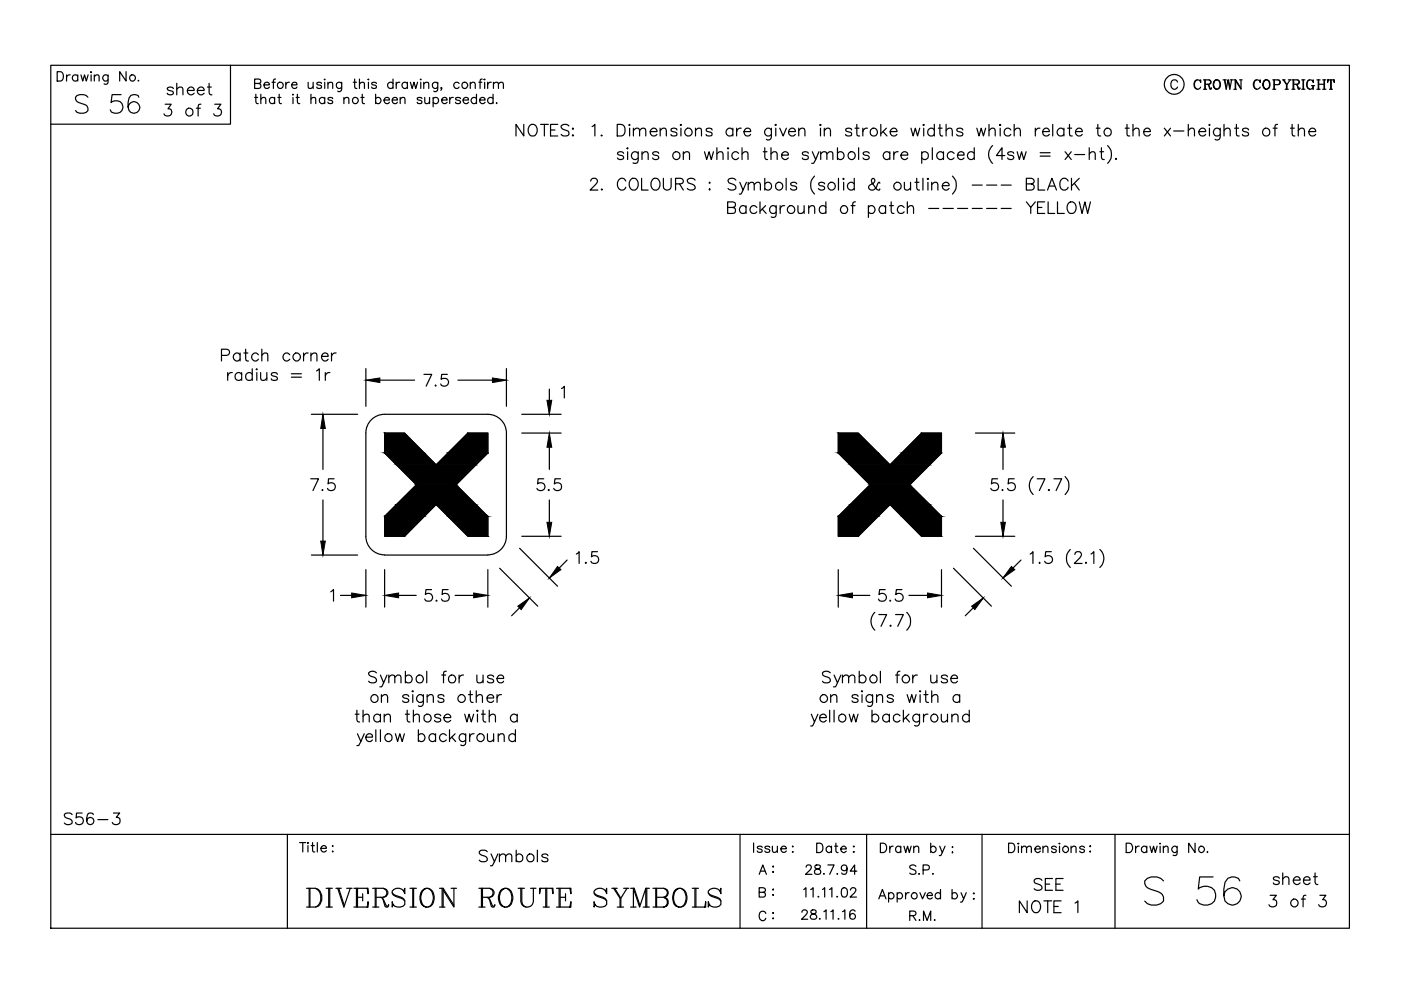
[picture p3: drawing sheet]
<svg xmlns="http://www.w3.org/2000/svg" width="297mm" height="210mm" viewBox="0 0 297 210" stroke-linecap="round" stroke-linejoin="round" font-family="sans-serif">
<g fill="none" stroke="#000" stroke-width=".25">
<path d="M10.8 13.8h275.3v183h-275.3zM12.1 15.2h.7a1.08 1.08 0 0 1 .7 1 1.08 1.08 0 0 1-.7 1h-.7zM14.1 15.9v1.3M14.9 15.9a.64 .64 0 0 0-.8 .5M16.5 16.1a.64 .64 0 0 0-1-.1 .64 .64 0 0 0 0 1 .64 .64 0 0 0 1-.1M16.5 15.9v1.3M17.2 15.9l.3 1.3 .4-1.3 .4 1.3 .4-1.3M19.3 15.2v.2zM19.3 15.9v1.3M20 16.3l.5-.4 .4 .1 .1 1.2M20 15.9v1.3M22.9 15.9l-.1 1.8a.54 .54 0 0 1-.7 .1"/>
<path d="M22.9 16.1a.64 .64 0 0 0-.9-.1 .64 .64 0 0 0 0 1 .64 .64 0 0 0 .9-.1M26.7 15.2v2l-1.3-2v2M29.4 17v.2v-.1M36.8 18.8a.78 .78 0 0 0-1.4 0 1.32 1.32 0 0 0 1.2 .6l.2 .4a.78 .78 0 0 1-1.4 0M37.5 18.9l.6-.4 .6 .1 .1 1.5M37.5 17.7v2.4M39.7 19.2h1.5a.77 .77 0 0 0-1.1-.7 .77 .77 0 0 0-.3 1.3 .78 .78 0 0 0 1.4 0M41.8 19.2h1.5a.77 .77 0 0 0-1.1-.7 .77 .77 0 0 0-.2 1.3 .78 .78 0 0 0 1.3 0M44 18.5h.8M44.3 17.7v1.9l.2 .4 .4 .1M48.9 13.8v12.5h-38.1M54 17.7l1.1-.1 .2-.3-.1-.4-.4-.1h-.8v2h.8a.53 .53 0 0 0 .5-.4 .53 .53 0 0 0-.2-.6l-.3-.1"/>
<path d="M54.2 20v1.6l.2 .3 .4 .1M55.3 20v2M56 18h1.1a.61 .61 0 0 0-.8-.5 .61 .61 0 0 0-.2 1 .6 .6 0 0 0 1 0M57.7 17.4h.6M58.4 16.8h-.3l-.1 .3v1.7M59.2 20v1.6l.1 .3 .4 .1M60.6 17.4v1.4M61.4 17.4a.64 .64 0 0 0-.8 .6M61.8 18h1.2a.6 .6 0 0 0-.9-.5 .6 .6 0 0 0-.2 1 .57 .57 0 0 0 1.1 0M62.1 20v.2zM63 20v1.6l.2 .3 .4 .1M65.3 17.4l.1 1.3 .5 .1 .5-.4"/>
<path d="M65.9 20v2M66.4 17.4v1.4M68.2 17.7a.62 .62 0 0 0-1 0l.2 .3 .7 .2 .1 .3a.57 .57 0 0 1-1 0M68.8 16.8v.1zM68.8 17.4v1.4M69.5 17.8l.5-.4 .5 .1v1.3M69.5 17.4v1.4M72.4 17.4v1.5a.53 .53 0 0 1-.8 .4M72.4 17.7a.64 .64 0 0 0-.9-.1 .64 .64 0 0 0 0 .9 .64 .64 0 0 0 .9 0M74.9 17.4h.7M75.2 16.8v1.6l.1 .3 .4 .1M76.2 17.8l.5-.4 .5 .1 .1 1.3"/>
<path d="M76.2 16.8v2M76.8 20v1.6l.1 .3 .4 .1M78.1 16.8v.1zM78.1 17.4v1.4M79.6 20v2M79.8 17.7a.62 .62 0 0 0-1 0l.3 .3 .6 .2 .1 .3a.57 .57 0 0 1-1 0M83.3 17.7a.64 .64 0 0 0-.9-.1 .64 .64 0 0 0 0 .9 .64 .64 0 0 0 .9 0M83.3 16.8v2M84 17.4v1.4M84.8 17.4a.6 .6 0 0 0-.8 .6M86.4 17.7a.64 .64 0 0 0-1-.1 .64 .64 0 0 0 0 .9 .64 .64 0 0 0 1 0M86.4 17.4v1.4"/>
<path d="M87 17.4l.4 1.4 .4-1.4 .4 1.4 .3-1.4M89.2 16.8v.1zM89.2 17.4v1.4M89.8 17.8l.6-.4 .4 .1 .1 1.3M89.8 17.4v1.4M92.8 17.4v1.5a.53 .53 0 0 1-.8 .4M92.8 17.7a.64 .64 0 0 0-.9-.1 .64 .64 0 0 0 0 .9 .64 .64 0 0 0 .9 0M93.7 18.7h-.3l.2-.2 .1 .2-.3 .4M97.3 17.7a.64 .64 0 0 0-.9-.1 .64 .64 0 0 0 0 .9 .64 .64 0 0 0 .9 0M99.7 17.8l.5-.4 .4 .1 .2 1.3M99.7 17.4v1.4M101 20v2"/>
<path d="M101.5 17.4h.7M102.2 16.8h-.3l-.1 .3v1.7M102.6 16.8h.2zM102.8 17.4v1.4M103.4 17.4v1.4M104.2 17.4a.64 .64 0 0 0-.8 .6M104.5 20v2M104.6 17.8l.5-.4 .5 .1 .1 1.3M104.6 17.4v1.4M105.7 17.8l.4-.4 .5 .1 .1 1.3M249.7 17.4a.72 .72 0 0 0-.9-.5 .72 .72 0 0 0-.5 .8 .85 .85 0 0 0 .1 .9 .85 .85 0 0 0 1 .2l.3-.3M253.8 16.9a1.11 1.11 0 0 0-.6 1 1.11 1.11 0 0 0 .6 1"/>
<path d="M254.5 17.2l.1 .3v-.6l-.1 .3a.83 .83 0 0 0-1.1-.1 .83 .83 0 0 0-.2 1.1 .72 .72 0 0 0 .5 .7 .72 .72 0 0 0 .9-.4M255.2 16.9h1.1l.4 .2v.6l-.4 .2h-.8M255.2 18.9h.6M255.5 16.9v2M256 17.9l.3 .2 .3 .6h.3M256.2 17.9l.4 1h.2l.1-.3M256.3 16.9l.4 .4-.1 .4-.3 .2M257.9 16.9a1.03 1.03 0 0 0-.7 1.1 1.03 1.03 0 0 0 .9 .9 1.03 1.03 0 0 0 .7-1 1.03 1.03 0 0 0-.9-1 1.12 1.12 0 0 0 0 2M258.1 16.9a1.12 1.12 0 0 1 0 2M259.3 16.9h.7M259.6 16.9l.4 2 .4-2 .3 2 .4-2M259.7 16.9l.3 1.6"/>
<path d="M260.4 16.9l.3 1.6M260.8 16.9h.6M261.6 18.9h.5M261.6 16.9h.4M261.9 16.9v2M262.8 16.9h.6M263.1 18.7l-1.1-1.8v2M263.1 16.9v2l-1.1-1.8M266.4 16.9a1.15 1.15 0 0 0 0 2M267.1 17.2l.1 .3v-.6l-.1 .3a.78 .78 0 0 0-.9-.2 .78 .78 0 0 0-.5 .7 .83 .83 0 0 0 .3 1 .83 .83 0 0 0 1.1-.1l.1-.1M268.4 16.9a1.03 1.03 0 0 0-.7 1.1 1.03 1.03 0 0 0 .9 .9 1.06 1.06 0 0 0 .7-1 1.06 1.06 0 0 0-.7-1 1.09 1.09 0 0 0-.8 1 1.09 1.09 0 0 0 .6 1M268.6 16.9a1.12 1.12 0 0 1 0 2"/>
<path d="M269.8 16.9h1.1a.52 .52 0 0 1 .6 .7l-.3 .3h-1M269.8 18.9h.7M270.1 16.9v2M270.2 16.9v2M270.9 16.9a.52 .52 0 0 1 .4 .5 .52 .52 0 0 1-.4 .5M271.9 16.9h.6M272.1 16.9l.7 1v1M272.2 16.9l.7 1v1M272.5 18.9h.6M273.1 16.9h.6M273.5 16.9l-.6 1M273.9 16.9h1.2l.4 .4-.2 .5-1 .1"/>
<path d="M273.9 18.9h.6M274.2 16.9v2M274.3 16.9v2M274.8 17.9l.3 .2 .3 .7 .2-.1M274.9 17.9l.4 1h.2l.1-.3M275.1 16.9l.3 .4-.1 .4-.2 .2M276 18.9h.7M276 16.9h.7M276.3 16.9v2M276.4 16.9v2M277.7 16.9a1.15 1.15 0 0 0 0 2M278.1 18.2h.6"/>
<path d="M278.4 17.2v.3v-.6v.3a.75 .75 0 0 0-.9-.2 .75 .75 0 0 0-.5 .7v.5a.73 .73 0 0 0 .5 .7 .73 .73 0 0 0 .9-.3M278.4 18.2v.7M279.2 18.9h.7M279.2 16.9h.7M279.5 16.9v2M279.6 17.9h1.1M279.6 16.9v2M280.4 18.9h.7M280.4 16.9h.7M280.7 16.9v2M280.8 16.9v2M281.6 16.9l-.1 .6v-.6h1.4v.6l-.1-.6"/>
<path d="M281.9 18.9h.6M282.1 16.9v2M282.3 16.9v2M18.6 20.6a1.75 1.75 0 0 0-2.6 0 .99 .99 0 0 0 .7 1.2l1.2 .3a.95 .95 0 0 1 .7 .8 .95 .95 0 0 1-.3 .9 1.85 1.85 0 0 1-2.3-.3M25.7 20.1h-1.9l-.2 1.7a1.42 1.42 0 0 1 2.1-.1 1.42 1.42 0 0 1-.2 2.1 1.49 1.49 0 0 1-2.1-.5M29.4 20.6l-.1-.4a1.34 1.34 0 0 0-1.9 .6 2.76 2.76 0 0 0 .3 3 1.25 1.25 0 0 0 1.9-.6 1.25 1.25 0 0 0-.9-1.7 1.25 1.25 0 0 0-1.6 1.2M35 22.1h1.3l-.7 1a.82 .82 0 0 1 .8 1.1 .82 .82 0 0 1-1.4 .3l-.2-.4M41.6 22.9h.9M42.6 22.1l-.5 .1-.1 2.4M45.5 22.1h1.3l-.7 1a.79 .79 0 0 1 .9 .9 .79 .79 0 0 1-1.1 .6l-.4-.1-.2-.4M54 20.7h.6M55.3 21l.5-.3h.4l.2 1.3"/>
<path d="M58.2 20.9a.62 .62 0 0 0-.9-.1 .62 .62 0 0 0 0 .9 .62 .62 0 0 0 .9 0M58.2 20.7v1.3M58.9 20.7h.7M62.1 20.7v1.3M62.8 20.7h.6M65.9 21l.5-.3h.5v1.3M68.8 20.9a.64 .64 0 0 0-.9-.1 .64 .64 0 0 0 0 1 .64 .64 0 0 0 .9-.1M68.8 20.7v1.3M70.5 20.9a.62 .62 0 0 0-1 0l.1 .2 .9 .3v.3a.57 .57 0 0 1-1 0M72.9 21l.5-.3h.4l.2 1.3M72.9 20.7v1.3M76.5 20.7h.7"/>
<path d="M79.6 20.9a.64 .64 0 0 1 1-.1 .64 .64 0 0 1 0 1 .64 .64 0 0 1-1-.1M81.4 21.2h1.2a.6 .6 0 0 0-.9-.5 .6 .6 0 0 0-.2 1 .57 .57 0 0 0 1.1 0M83.2 21.2h1.1a.6 .6 0 0 0-.9-.5 .6 .6 0 0 0-.2 1 .57 .57 0 0 0 1.1 0M84.8 21l.5-.3h.5l.1 1.3M84.8 20.7v1.3M89.5 20.9a.6 .6 0 0 0-1.1 0l.1 .2a.9 .9 0 0 1 1 .5v.1a.56 .56 0 0 1-.5 .3 .56 .56 0 0 1-.6-.3M90.1 20.7v1.2l.5 .1 .5-.4M91.1 20.7v1.3M91.8 20.9a.64 .64 0 0 1 1-.1 .64 .64 0 0 1 0 1 .64 .64 0 0 1-1-.1M91.8 20.7v1.9M93.7 21.2h1.1a.61 .61 0 0 0-.9-.5 .61 .61 0 0 0-.2 1 .6 .6 0 0 0 1.1 0M95.3 20.7v1.3"/>
<path d="M96.1 20.7a.64 .64 0 0 0-.8 .5M97.6 20.9a.65 .65 0 0 0-1 0l.1 .2 .8 .3 .1 .3a.6 .6 0 0 1-1 0M98.2 21.2h1.1a.61 .61 0 0 0-.8-.5 .61 .61 0 0 0-.2 1 .6 .6 0 0 0 1 0M101 20.9a.64 .64 0 0 0-.9-.1 .64 .64 0 0 0 0 1 .64 .64 0 0 0 .9-.1M101.7 21.2h1.1a.61 .61 0 0 0-.8-.5 .61 .61 0 0 0-.2 1 .6 .6 0 0 0 1 0M104.5 20.9a.64 .64 0 0 0-.9-.1 .64 .64 0 0 0 0 1 .64 .64 0 0 0 .9-.1M105.3 21.8l-.1 .1h.2M111.1 26.4v2.4l-1.7-2.4v2.4M112.2 26.7a.92 .92 0 0 1 1.1-.3 .92 .92 0 0 1 .6 .9 1.12 1.12 0 0 1-.3 1.2 1.12 1.12 0 0 1-1.1 .2 1.56 1.56 0 0 1-.3-2zM114.6 26.4h1.7M115.4 26.4v2.4M116.7 27.6h1"/>
<path d="M118.3 26.4h-1.6v2.4h1.6M120.6 26.7a1.12 1.12 0 0 0-1.6 0v.3a1.57 1.57 0 0 0 1.4 .8 .65 .65 0 0 1 0 .9 1.26 1.26 0 0 1-1.4-.2M121.3 27.3l.2-.1 .1 .1-.1 .1zM121.3 28.7l.2-.1 .1 .1zM125.2 38.4l.2-.3 .3-.3 .7 .1a.57 .57 0 0 1 .1 .9l-1.4 1.5h1.7M125.5 26.8l.6-.4v2.4M127.6 28.6l-.2 .1h.3M130.9 26.4h.8a1.32 1.32 0 0 1 .9 1.2 1.32 1.32 0 0 1-.9 1.2h-.8zM132.2 32.5a.78 .78 0 0 0-1.3 0l.4 .4 .8 .2 .1 .4a.78 .78 0 0 1-1.3 0M132.7 38.4a.92 .92 0 0 0-1.1-.6 .92 .92 0 0 0-.7 1 1.08 1.08 0 0 0 .3 1.2 1.08 1.08 0 0 0 1.1 .2l.4-.5M133.1 32.2v1.6M133.1 31.3v.3l-.2-.1z"/>
<path d="M133.5 27.2v1.6M133.5 26.4v.2l-.1-.1zM133.9 37.9a1.15 1.15 0 0 1 1.3 .4 1.15 1.15 0 0 1 0 1.4 .91 .91 0 0 1-1.1 .6 .91 .91 0 0 1-.7-.9 1.58 1.58 0 0 1 .5-1.5zM134.3 27.7l.6-.5 .6 .1 .1 1.5M134.3 27.2v1.6M135.3 32.2l-.1 2.2a.81 .81 0 0 1-1 .1M135.3 32.5a.81 .81 0 0 0-1.2-.1 .81 .81 0 0 0 0 1.2 .81 .81 0 0 0 1.2-.1M135.6 27.7l.6-.5 .6 .1 .1 1.5M136 37.8v2.5h1.4M136.1 32.6l.6-.4 .6 .1 .1 1.5M136.1 32.2v1.6M137.9 27.9h1.4a.77 .77 0 0 0-1.1-.7 .77 .77 0 0 0-.2 1.3 .78 .78 0 0 0 1.3 0"/>
<path d="M138.5 37.9a1.15 1.15 0 0 1 1.3 .4 1.15 1.15 0 0 1 0 1.4 .91 .91 0 0 1-1 .6 .91 .91 0 0 1-.8-.9 1.58 1.58 0 0 1 .5-1.5zM139.7 32.5a.78 .78 0 0 0-1.3 0l.3 .4 .8 .2 .2 .4a.78 .78 0 0 1-1.3 0M140 27.7l.6-.5 .6 .1 .1 1.5M140 27.2v1.6M140.6 37.8v1.8a.83 .83 0 0 0 .9 .7 .83 .83 0 0 0 .8-.7v-1.8M143.2 39l1.5-.1a.59 .59 0 0 0 0-1l-1.5-.1v2.5M143.5 27.6a.7 .7 0 0 0-.6-.4 .7 .7 0 0 0-.6 .4l.3 .3 .8 .3 .1 .2-.1 .3-.3 .1-.8-.1v-.2M144.1 39l.8 1.3M144.4 27.2v1.6M144.4 26.4l.1 .1-.1 .1-.2-.1zM144.9 32.6l.6-.4 .6 .1 .1 1.5M144.9 32.2v1.6"/>
<path d="M147.4 38.2a.92 .92 0 0 0-.9-.4 .92 .92 0 0 0-.8 .6l.2 .4 .3 .1a1.35 1.35 0 0 1 1.2 .7v.4a1.12 1.12 0 0 1-1.7 0M147.5 27.7l.6-.5 .5 .1 .1 1.5M147.5 27.2v1.6M149.4 32.2l.4 1.6 .5-1.6 .5 1.6 .5-1.6M150.3 38.8l.2-.1 .1 .1zM151 27.6a.7 .7 0 0 0-.7-.4 .7 .7 0 0 0-.6 .4l.3 .3 .9 .3 .1 .2-.1 .3-.4 .1-.7-.1-.1-.2M152 32.6l.6-.4 .6 .1 .1 1.5M152 31.3v2.5M154.4 32.2v1.6M154.4 31.3l.1 .2-.1 .1-.2-.1zM155.4 27.6a.8 .8 0 0 0-1.2-.2 .8 .8 0 0 0 0 1.2 .8 .8 0 0 0 1.2-.1M155.4 27.2v1.6"/>
<path d="M156 38.2a.92 .92 0 0 0-.9-.4 .92 .92 0 0 0-.7 .6l.2 .4 .2 .1a1.35 1.35 0 0 1 1.2 .7v.4a1.12 1.12 0 0 1-1.6 0M156.2 27.2v1.6M156.6 32.5a.81 .81 0 0 0-1.2-.1 .81 .81 0 0 0 0 1.2 .81 .81 0 0 0 1.2-.1M156.9 38.7l.6 1.6 .8-1.6M157.2 27.2a.85 .85 0 0 0-1 .7M157.3 32.6l.6-.4 .6 .1 .1 1.5M157.3 31.3v2.5M157.7 27.9h1.4a.7 .7 0 0 0-.7-.8 .7 .7 0 0 0-.7 .8 .77 .77 0 0 0 .5 .9 .77 .77 0 0 0 .9-.3M158.6 39.1l.6-.4 .6 .1 .1 1.5M158.6 38.7v1.6M159.9 39.1l.6-.4 .6 .1 .1 1.5M161.8 32.2h.8"/>
<path d="M162.2 31.3v2.1l.1 .3 .4 .1M162.2 39a.81 .81 0 0 1 1.1-.1 .81 .81 0 0 1 0 1.2 .81 .81 0 0 1-1.1-.1M162.2 37.8v2.5M163.5 32.6l.6-.4 .5 .1 .2 1.5M163.5 31.3v2.5M163.5 27.2v1.9a.66 .66 0 0 1-1 .4M163.5 27.6a.8 .8 0 0 0-1.1-.2 .8 .8 0 0 0 0 1.2 .8 .8 0 0 0 1.1-.1M164.5 27.2v1.6M164.5 26.4l.1 .1-.1 .1-.1-.1zM165.3 27.2l.7 1.6 .7-1.6M165.7 32.9h1.4a.77 .77 0 0 0-1-.7 .77 .77 0 0 0-.3 1.3 .78 .78 0 0 0 1.3 0M166.7 37.8v2.5"/>
<path d="M167.2 27.9h1.4a.77 .77 0 0 0-1.1-.7 .77 .77 0 0 0-.2 1.3 .78 .78 0 0 0 1.3 0M168.9 39a.78 .78 0 0 0-1.3 0l.4 .4 .8 .2 .1 .4a.78 .78 0 0 1-1.3 0M169.3 27.7l.6-.5 .6 .1 .2 1.5M169.3 27.2v1.6M171.4 32.5a.74 .74 0 0 0-1.3 0l.3 .4 .9 .2 .1 .4a.74 .74 0 0 1-1.3 0M172.2 32.2l.7 1.6 .7-1.6M172.7 37.3a2.63 2.63 0 0 0 0 3.8M172.9 33.8l-.3 .7-.5 .1M174 27.2v1.6M174 26.4l.1 .1-.1 .1-.2-.1zM174 32.6l.6-.4 .6 .1 .1 1.5M174 32.2v1.6"/>
<path d="M174.8 27.7l.6-.5 .6 .1 .1 1.5M174.8 27.2v1.6M174.9 39a.79 .79 0 0 0-1.4 0l.4 .4 .8 .2 .2 .4a.79 .79 0 0 1-1.4 0M175.3 32.6l.6-.4 .6 .1 .1 1.5M177.6 32.5a.79 .79 0 0 1 1.1-.1 .79 .79 0 0 1 0 1.2 .79 .79 0 0 1-1.1-.1M177.6 31.3v2.5M177.8 37.8v2.5M178.9 38.7v1.6M178.9 37.8v.3l-.2-.2zM180.6 27.6a.7 .7 0 0 0-.7-.4 .7 .7 0 0 0-.6 .4l.3 .3 .9 .3 .1 .2-.1 .3-.4 .1-.7-.1-.1-.2M181.1 39a.81 .81 0 0 0-1.2-.1 .81 .81 0 0 0 0 1.2 .81 .81 0 0 0 1.2-.1M181.1 37.8v2.5"/>
<path d="M181.3 27.2h.8M181.7 26.4l.1 2.3 .5 .1M182 31.3v2.5M182.9 27.2v1.6M183.9 27.2a.85 .85 0 0 0-1 .7M184.3 32.5a.78 .78 0 0 0-1.3 0l.4 .4 .8 .2 .1 .4a.78 .78 0 0 1-1.3 0M186.5 38.9l-.2-.2-.2 .3a1.19 1.19 0 0 1-1.7 1.2 .54 .54 0 0 1 0-1l.9-.4a.57 .57 0 0 0-.2-1l-.2 .1a.89 .89 0 0 0 .2 1.2l.8 1.1 .5 .1 .1-.3M186.7 26.4v2.4M187.2 27.9l.9 .9M187.9 27.2l-1.2 1.2M188.7 32.5a.79 .79 0 0 0-1.2-.1 .79 .79 0 0 0 0 1.2 .79 .79 0 0 0 1.2-.1M188.7 32.2v1.6"/>
<path d="M188.7 27.9h1.5a.77 .77 0 0 0-1.1-.7 .77 .77 0 0 0-.2 1.3 .78 .78 0 0 0 1.3 0M189.5 32.2v1.6M190.4 32.2a.79 .79 0 0 0-.9 .7M191 32.9h1.5a.77 .77 0 0 0-1.1-.7 .77 .77 0 0 0-.3 1.3 .78 .78 0 0 0 1.4 0M191.7 38.7l.2 1.5 .6 .1 .6-.5M193.1 38.7v1.6M193.1 27.2l.5 1.6 .5-1.6 .4 1.6 .5-1.6M194 38.7h.8M194.4 37.8v2l.1 .4 .5 .1M195.4 32.5a.79 .79 0 0 1 1.2-.1 .79 .79 0 0 1 0 1.2 .79 .79 0 0 1-1.2-.1M195.4 32.2v2.4M195.7 37.8v2.5"/>
<path d="M195.8 27.2v1.6M195.8 26.4l.2 .1-.2 .1-.1-.1zM196.7 38.7v1.6M196.7 37.8l.2 .1-.2 .2-.1-.2zM197.5 39.1l.6-.4 .6 .1 .2 1.5M197.5 38.7v1.6M197.7 31.3v2.5M198.1 27.6a.78 .78 0 0 0-1.2-.2 .78 .78 0 0 0 0 1.2 .78 .78 0 0 0 1.2-.1M198.1 26.4v2.4M198.9 27.2h.8M199.3 26.4v2l.1 .3 .5 .1M199.8 39.4h1.4a.77 .77 0 0 0-1.1-.7 .77 .77 0 0 0-.2 1.3 .78 .78 0 0 0 1.3 0"/>
<path d="M200 32.5a.81 .81 0 0 0-1.1-.1 .81 .81 0 0 0 0 1.2 .81 .81 0 0 0 1.1-.1M200 32.2v1.6M200.6 27.7l.6-.5 .6 .1 .1 1.5M200.6 26.4v2.4M201.9 37.3a2.63 2.63 0 0 1 0 3.8M202.3 32.5a.81 .81 0 0 0-1.2-.1 .81 .81 0 0 0 0 1.2 .81 .81 0 0 0 1.2-.1M203 32.9h1.4a.7 .7 0 0 0-.7-.8 .7 .7 0 0 0-.7 .8 .77 .77 0 0 0 .5 .9 .77 .77 0 0 0 .9-.3M204.1 27.6a.73 .73 0 0 0-.6-.4 .73 .73 0 0 0-.7 .4l.4 .3 .8 .3 .1 .3a.78 .78 0 0 1-1.3 0M206.1 39.2h2.2M206.6 32.5a.81 .81 0 0 0-1.2-.1 .81 .81 0 0 0 0 1.2 .81 .81 0 0 0 1.2-.1M206.6 31.3v2.5M207.1 27.2l.5 1.6 .4-1.6 .5 1.6 .5-1.6"/>
<path d="M209.2 39.2h2.1M209.7 27.7l.6-.5 .6 .1 .1 1.5M209.7 26.4v2.4M210.5 30.9a2.5 2.5 0 0 0 0 3.7M212.1 27.2v1.6M212.1 26.4l.1 .1-.1 .1-.2-.1zM212.3 39.2h2.1M213 33h-1.7l1.1-1.7v2.5M214.3 27.6a.78 .78 0 0 0-1.1-.2 .78 .78 0 0 0 0 1.2 .78 .78 0 0 0 1.1-.1M214.9 32.5a.78 .78 0 0 0-1.3 0l.4 .4 .8 .2 .1 .4a.78 .78 0 0 1-1.3 0M215 27.7l.6-.5 .6 .1 .1 1.5M215 26.4v2.4"/>
<path d="M215.7 32.2l.4 1.6 .5-1.6 .5 1.6 .5-1.6M217.6 39l1.4-.1a.54 .54 0 0 0 0-1l-1.4-.1v2.5h1.1a.66 .66 0 0 0 .6-.7 .66 .66 0 0 0-.6-.6M219.5 27.2v1.6M220.1 37.8v2.5h1.4M220.5 27.2a.85 .85 0 0 0-1 .7M220.5 32.4h2.1M220.5 33.1h2.1M221.1 27.9h1.4a.73 .73 0 0 0-.9-.8 .73 .73 0 0 0-.5 1.1 .75 .75 0 0 0 .6 .6 .75 .75 0 0 0 .8-.3M222.4 39.5h1.2M223.2 26.4v2.4M225.6 27.6a.8 .8 0 0 0-1.2-.2 .8 .8 0 0 0 0 1.2 .8 .8 0 0 0 1.2-.1M225.6 27.2v1.6"/>
<path d="M225.8 32.2l1.3 1.6M226.4 27.2h.8M226.5 38.4a.89 .89 0 0 0-1.1-.6 .89 .89 0 0 0-.7 1 1.05 1.05 0 0 0 .2 1.2 1.05 1.05 0 0 0 1.2 .2l.4-.5M226.8 26.4v2.3l.5 .1M227.1 32.2l-1.3 1.6M227.2 37.8v2.5M227.8 38.9l1 1.4M227.9 32.8h2.1M228 27.9h1.5a.77 .77 0 0 0-1.1-.7 .77 .77 0 0 0-.3 1.3 .78 .78 0 0 0 1.4 0M228.8 37.8l-1.6 1.7M230.9 32.6l.6-.4 .6 .1 .1 1.5M230.9 31.3v2.5"/>
<path d="M232.4 27.2h.8M232.8 26.4v2l.1 .3 .5 .1M233.2 32.2h.8M233.5 31.3v2.1l.2 .3 .4 .1M234.8 30.9a2.59 2.59 0 0 1 0 3.7M236.6 33.6l-.1 .1 .1 .1 .1-.1M238.6 27.2h.8M238.9 26.4l.1 2.3 .5 .1M240.2 27.7l.6-.5 .6 .1 .1 1.5M240.2 26.4v2.4M242.5 27.9h1.4a.73 .73 0 0 0-.9-.8 .73 .73 0 0 0-.5 1.1 .75 .75 0 0 0 .6 .6 .75 .75 0 0 0 .8-.3M246.9 27.2l1.3 1.6"/>
<path d="M248.2 27.2l-1.3 1.6M248.8 27.8h2.2M251.9 27.7l.6-.5 .6 .1 .2 1.5M251.9 26.4v2.4M254.2 27.9h1.4a.77 .77 0 0 0-1.1-.7 .77 .77 0 0 0-.2 1.3 .78 .78 0 0 0 1.3 0M256.4 27.2v1.6M256.4 26.4l.2 .1-.2 .1zM258.7 27.2v1.9a.68 .68 0 0 1-1.1 .4M258.7 27.6a.8 .8 0 0 0-1.2-.2 .8 .8 0 0 0 0 1.2 .8 .8 0 0 0 1.2-.1M259.5 27.7l.6-.5 .6 .1 .1 1.5M259.5 26.4v2.4M261.8 27.2h.8"/>
<path d="M262.1 26.4l.1 2.3 .5 .1M264.7 27.6a.73 .73 0 0 0-.6-.4 .73 .73 0 0 0-.7 .4l.1 .2 1.1 .4 .1 .3a.78 .78 0 0 1-1.3 0M269.9 27.2h.9M270.9 26.4l-.5 .1-.1 .3v2M273.6 27.2h.8M274 26.4v2l.1 .3 .4 .1M275.3 27.7l.6-.5 .6 .1 .1 1.5M275.3 26.4v2.4M277.5 27.9h1.4a.77 .77 0 0 0-1-.7 .77 .77 0 0 0-.3 1.3 .78 .78 0 0 0 1.3 0M127.6 40l-.1 .2 .1 .1 .1-.1M150.3 40.2l.2-.2 .1 .2-.1 .1zM154.3 44l1.4-.1a.59 .59 0 0 0 0-1l-1.4-.1v2.5l1.4-.1a.67 .67 0 0 0 .2-.8 .67 .67 0 0 0-.6-.4"/>
<path d="M157.5 40.3l-.3 .7-.5 .1M158.2 44a.78 .78 0 0 0-1.2-.1 .78 .78 0 0 0 0 1.1 .78 .78 0 0 0 1.2-.1M158.2 43.6v1.7M160.5 44a.8 .8 0 0 0-1.2-.1 .8 .8 0 0 0 0 1.1 .8 .8 0 0 0 1.2-.1M161.1 42.8v2.5M161.6 44.3l.8 1M162.3 43.6l-1.2 1.2M164.6 43.6v1.9a.64 .64 0 0 1-.4 .6 .64 .64 0 0 1-.7-.1M164.6 44a.78 .78 0 0 0-1.2-.1 .78 .78 0 0 0 0 1.1 .78 .78 0 0 0 1.2-.1M165.4 43.6v1.7M166.3 43.6a.79 .79 0 0 0-.9 .7M169.2 43.6l.1 1.6a.86 .86 0 0 0 1.2-.4"/>
<path d="M170.5 43.6v1.7M171.5 44.1l.6-.5 .5 .1 .1 1.6M171.5 43.6v1.7M175.1 44a.78 .78 0 0 0-1.1-.1 .78 .78 0 0 0 0 1.1 .78 .78 0 0 0 1.1-.1M175.1 42.8v2.5M180.4 43.6h.9M181.4 42.8l-.5 .1-.1 .4v2M184.1 44a.78 .78 0 0 1 1.2-.1 .78 .78 0 0 1 0 1.1 .78 .78 0 0 1-1.2-.1M184.1 43.6v2.5M187.8 44a.78 .78 0 0 0-1.2-.1 .78 .78 0 0 0 0 1.1 .78 .78 0 0 0 1.2-.1M187.8 43.6v1.7M188.6 43.6h.8"/>
<path d="M188.9 42.8v2l.2 .4 .4 .1M191.7 44a.8 .8 0 0 0-1.2-.1 .8 .8 0 0 0 0 1.1 .8 .8 0 0 0 1.2-.1M192.4 44.1l.6-.5 .6 .1 .1 1.6M192.4 42.8v2.5M196.9 44.2h2.1M200 44.2h2.1M203 44.2h2.2M206.1 44.2h2.2M209.2 44.2h2.1M212.3 44.2h2.1M217.6 42.8l.9 1.2 1-1.2M218.5 44v1.3"/>
<path d="M220 44h.9M221.5 42.8h-1.5v2.5h1.5M222.1 40.3l.9-2.5 1 2.5M222.2 42.8v2.5h1.4M224.2 42.8v2.5h1.5M226.5 43.1a.92 .92 0 0 1 1-.3 .92 .92 0 0 1 .6 .9 1.12 1.12 0 0 1-.2 1.2 1.12 1.12 0 0 1-1.2 .3 1.56 1.56 0 0 1-.2-2.1zM228.8 42.8l.6 2.5 .6-2.5 .6 2.5 .6-2.5M47 75.4h1.1a.66 .66 0 0 0 .6-.7 .66 .66 0 0 0-.6-.7h-1.1v2.5M48.3 79v1.6M49.2 79a.85 .85 0 0 0-.9 .7M50.9 75.2a.8 .8 0 0 0-1.2-.1 .8 .8 0 0 0 0 1.2 .8 .8 0 0 0 1.2-.1M50.9 74.8v1.7"/>
<path d="M51.2 79.4a.78 .78 0 0 0-1.1-.1 .78 .78 0 0 0 0 1.1 .78 .78 0 0 0 1.1-.1M51.2 79v1.6M51.7 74.8h.8M52.1 74l.1 2.4 .5 .1M53.5 79.4a.78 .78 0 0 0-1.2-.1 .78 .78 0 0 0 0 1.1 .78 .78 0 0 0 1.2-.1M53.5 78.2v2.4M54.5 78.2v.2l-.2-.1zM54.5 79v1.6M54.8 75.2a.8 .8 0 0 0-1.2-.1 .8 .8 0 0 0 0 1.2 .8 .8 0 0 0 1.2-.1M55.3 79l.1 1.6h.6l.6-.4M55.5 75.4l.6-.6 .6 .2 .1 1.5M55.5 74v2.5"/>
<path d="M56.6 79v1.6M58.8 79.4a.73 .73 0 0 0-.6-.4 .73 .73 0 0 0-.7 .4l.1 .2 1.1 .4 .1 .3a.78 .78 0 0 1-1.3 0M61.4 75.2a.8 .8 0 0 0-1.1-.1 .8 .8 0 0 0 0 1.2 .8 .8 0 0 0 1.1-.1M61.8 79.2h2.1M61.8 80h2.1M64.4 74.8v1.7M65.3 74.8a.85 .85 0 0 0-.9 .8M65.9 75.4l.6-.6 .6 .2 .1 1.5M65.9 74.8v1.7M67.1 78.7l.6-.5v2.4M68.2 75.6h1.4a.7 .7 0 0 0-.7-.8 .7 .7 0 0 0-.7 .8 .77 .77 0 0 0 .4 .9 .77 .77 0 0 0 1-.3M69 79v1.6"/>
<path d="M69.9 79a.85 .85 0 0 0-.9 .7M70.3 74.8v1.7M71.3 74.8a.85 .85 0 0 0-1 .8M77.6 78.1v8M89.9 79.4h1.6l-1.1 2.5M94.8 79.4h-1.1l-.2 1a.9 .9 0 0 1 1.3 0 .9 .9 0 0 1 0 1.3 .9 .9 0 0 1-1.3-.1l-.1-.2M107.4 78.1v8M66 87.8h9.8M68.5 90.3v9.2M78.7 89a3.9 3.9 0 0 1 2.8-1.2h21.9a4 4 0 0 1 4 4v21.9a4 4 0 0 1-4 4l-21.9-.1a4 4 0 0 1-3.9-3.9v-21.9a3.9 3.9 0 0 1 1.1-2.8zM80.1 80.6h7.8M81.5 91.8h4.3l6.7 6.8 6.7-6.8h4.2v4.3l-6.7 6.7 6.7 6.7v4.2h-4.2l-6.7-6.7-6.7 6.7h-4.3v-4.2l6.8-6.7-6.8-6.7z"/>
<path d="M92.3 81.6v.3l.2-.2M97.1 80.6h7.8M110.6 87.8h8.4M110.6 91.8h8.4M116.5 94.3v5.2M116.5 82.5v5.3M119.1 82.4l.5-.5v2.5M177.7 91.8h4.3l6.7 6.8 6.7-6.8h4.2v4.3l-6.7 6.7 6.7 6.7v4.2h-4.2l-6.7-6.7-6.7 6.7h-4.3v-4.2l6.8-6.7-6.8-6.7zM206.8 91.8h8.4M212.7 94.3v5.2M65.9 101.5h1.6l-1.1 2.5M66 117.7h9.8"/>
<path d="M68.4 103.8l-.1 .1 .1 .1 .1-.1M68.5 106v9.2M70.8 101.5h-1.1l-.1 1.1a.87 .87 0 0 1 1.3 0 .87 .87 0 0 1-.2 1.3 .87 .87 0 0 1-1.3-.4M110.2 116.2l8 8.1M110.6 113.7h8.4M115.3 101.5h-1.2l-.1 1.1a.89 .89 0 0 1 1.3 0 .89 .89 0 0 1-.2 1.3 .89 .89 0 0 1-1.3-.4M116.3 103.8l-.1 .1 .1 .1 .2-.1M116.5 106v5.2M118.8 101.5h-1.1l-.2 1.1a.87 .87 0 0 1 1.3 0 .87 .87 0 0 1-.1 1.3 .87 .87 0 0 1-1.3-.4M120.2 118.7l-3.7 3.9M122.2 117.5l.6-.5v2.5M124.2 119.2l-.1 .1 .1 .2 .1-.2"/>
<path d="M126.7 117h-1.2l-.1 1.1a.87 .87 0 0 1 1.3 0 .87 .87 0 0 1-.2 1.3 .87 .87 0 0 1-1.2-.4M206.4 116.2l8 8.1M206.8 113.7h8.4M211.5 101.5h-1.2l-.1 1.1a.87 .87 0 0 1 1.3 0 .87 .87 0 0 1-.2 1.3 .87 .87 0 0 1-1.2-.4M212.6 103.8l-.2 .1 .2 .1 .1-.1M212.7 106v5.2M215 101.5h-1.2v1.1a.87 .87 0 0 1 1.3 0 .87 .87 0 0 1-.2 1.3 .87 .87 0 0 1-1.3-.4M216.5 118.7l-3.8 3.9M218.4 117.5l.6-.5v2.5M219 101a2.63 2.63 0 0 0 0 3.9M219.9 101.5h1.6l-1.1 2.5M220.4 119.2v.3l.1-.2"/>
<path d="M222.4 103.8l-.1 .1 .1 .1 .1-.1M222.9 117h-1.2l-.1 1.1a.88 .88 0 0 1 1.3-.1 .88 .88 0 0 1-.1 1.3 .88 .88 0 0 1-1.3-.3M223.4 101.5h1.7l-1.2 2.5M225.8 101a2.63 2.63 0 0 1 0 3.9M226.9 116.5a2.63 2.63 0 0 0 0 3.8M227.9 117.6l.1-.4a.8 .8 0 0 1 1.1-.1 .76 .76 0 0 1-.1 1.2l-1.2 1.2h1.6M230.3 119.2l-.2 .1 .2 .2v-.2M231.3 117.5l.6-.5v2.5M233.2 116.5a2.54 2.54 0 0 1 0 3.8M70.1 125.5l.6-.5v2.5M72.2 126.2h5.4M77.6 120.8v7.9"/>
<path d="M81.5 120.8v7.9M83 126.2h5.2M91.5 125h-1.2l-.1 1.1a.87 .87 0 0 1 1.3 0 .87 .87 0 0 1-.2 1.3 .87 .87 0 0 1-1.2-.4M92.6 127.3l-.2 .1h.3M95 125h-1.2l-.1 1.1a.87 .87 0 0 1 1.4 0 .87 .87 0 0 1-.2 1.3 .87 .87 0 0 1-1.3-.4M96.5 126.2h5.2M103.4 120.8v7.9M105.9 120.5l8.1 8M112.2 126.8l-3.7 3.8M177.7 120.8v7.9M179.3 126.2h5.1M185.5 129.8a2.59 2.59 0 0 0 0 3.8"/>
<path d="M186.3 130.3h1.7l-1.2 2.5M187.7 125h-1.2l-.1 1.1a.88 .88 0 0 1 1.3-.1 .88 .88 0 0 1-.1 1.3 .88 .88 0 0 1-1.3-.3M188.7 127.3v.1h.2M188.8 132.5l-.1 .2 .1 .1 .1-.1M189.9 130.3h1.6l-1.2 2.5M191.2 125h-1.2l-.1 1.1a.89 .89 0 0 1 1.4-.1 .89 .89 0 0 1-.2 1.4 .89 .89 0 0 1-1.3-.4M192.2 129.8a2.59 2.59 0 0 1 0 3.8M192.7 126.2h5.2M199.6 120.8v7.9M202.2 120.5l8 8M208.5 126.8l-3.8 3.8M75.3 151.4h.8"/>
<path d="M75.7 150.6v2l.1 .4 .5 .1M75.8 155.6l.7 1.6 .7-1.6M76.5 157.2l-.5 .9h-.3M77 151.9l.6-.5 .6 .2 .1 1.5M77 150.6v2.5M77.6 156.3h1.4a.7 .7 0 0 0-.7-.8 .7 .7 0 0 0-.7 .8 .77 .77 0 0 0 .4 .9 .77 .77 0 0 0 1-.3M79.7 154.7v2.5M79.8 142.7a1.12 1.12 0 0 0-1.6 0l.2 .6 .9 .3a.6 .6 0 0 1 .5 .6 .6 .6 0 0 1-.6 .6l-.8-.1-.2-.3M80.7 154.7v2.5M80.7 151.8a.81 .81 0 0 0-1.2-.1 .81 .81 0 0 0 0 1.1 .81 .81 0 0 0 1.2-.1M80.7 151.4v1.7M80.7 143.1l.6 1.7 .8-1.7"/>
<path d="M80.9 147.7l.6-.4 .6 .1 .1 1.5M80.9 147.3v1.6M81.3 144.8l-.3 .7-.5 .1M81.5 151.9l.6-.5 .5 .2 .2 1.5M81.5 151.4v1.7M82.4 143.6l.6-.5 .6 .2 .1 1.5M82.4 143.1v1.7M83.7 143.6l.6-.5 .6 .2 .1 1.5M83.8 155.6l.5 1.6 .5-1.6 .5 1.6 .4-1.6M86 151.4h.8M86 143.5a.8 .8 0 0 1 1.1-.1 .8 .8 0 0 1 0 1.2 .8 .8 0 0 1-1.1-.2M86 142.3v2.5"/>
<path d="M86.3 150.6v2l.2 .4 .4 .1M86.7 147.7a.73 .73 0 0 0-.7-.4 .73 .73 0 0 0-.6 .4l.3 .3 .8 .3 .2 .3a.78 .78 0 0 1-1.3 0M87.4 146.6h.2l-.1 .1zM87.5 147.3v1.6M87.6 151.9l.6-.5 .6 .2 .1 1.5M87.6 150.6v2.5M88.7 155.9a.79 .79 0 0 1 1.2-.1 .79 .79 0 0 1 0 1.2 .79 .79 0 0 1-1.2-.1M88.7 154.7v2.5M89.8 147.3v1.9a.66 .66 0 0 1-1.1 .4M89.8 147.7a.8 .8 0 0 0-1.2-.2 .8 .8 0 0 0 0 1.2 .8 .8 0 0 0 1.2-.1M90.5 142.3v2.5M90.6 147.7l.6-.4 .6 .1 .1 1.5"/>
<path d="M90.6 147.3v1.6M92.3 155.9a.79 .79 0 0 0-1.1-.1 .79 .79 0 0 0 0 1.2 .79 .79 0 0 0 1.1-.1M92.3 155.6v1.6M93.4 151.8a.79 .79 0 0 0-1.3 0 1.17 1.17 0 0 0 1.2 .6l.1 .3a.79 .79 0 0 1-1.3 0M93.7 143.1h.8M94.1 147.7a.7 .7 0 0 0-.6-.4 .7 .7 0 0 0-.6 .4l.3 .3 .8 .3 .1 .3a.74 .74 0 0 1-1.2 0M94.1 152.1h1.5a.77 .77 0 0 0-1.1-.6 .77 .77 0 0 0-.3 1.2 .78 .78 0 0 0 1.4 0M94.6 155.9a.81 .81 0 0 0-1.2-.1 .81 .81 0 0 0 0 1.2 .81 .81 0 0 0 1.2-.1M94.6 142.3l-.5 .2-.1 .3v2M95.3 154.7v2.5M95.8 156.3l.8 .9M96.5 155.6l-1.2 1.2"/>
<path d="M97.3 143.1v1.7M98.3 143.1a.79 .79 0 0 0-1 .7M98.5 151.4l.5 1.7 .5-1.7 .4 1.7 .5-1.7M98.7 155.6v1.9a.64 .64 0 0 1-.3 .6 .64 .64 0 0 1-.7-.2M98.7 155.9a.79 .79 0 0 0-1.1-.1 .79 .79 0 0 0 0 1.2 .79 .79 0 0 0 1.1-.1M99.3 147.3h.9M99.6 155.6v1.6M99.7 146.5v2l.1 .3 .5 .1M100.5 155.6a.79 .79 0 0 0-.9 .7M101 147.7l.6-.4 .6 .1 .1 1.5M101 146.5v2.4M101.1 143.1l.1 1.6a.86 .86 0 0 0 1.2-.4"/>
<path d="M101.2 151.4v1.7M101.2 150.6l.2 .1-.2 .1-.1-.1zM102.1 151.4h.8M102.4 150.6v2l.1 .4 .5 .1M102.4 143.1v1.7M103.3 148h1.4a.73 .73 0 0 0-.9-.8 .73 .73 0 0 0-.5 1.1 .76 .76 0 0 0 .5 .6 .76 .76 0 0 0 .9-.3M103.3 155.6l.2 1.5 .6 .1 .6-.4M103.7 151.9l.6-.5 .6 .2 .1 1.5M103.7 150.6v2.5M104.7 155.6v1.6M104.7 143.5a.73 .73 0 0 0-.7-.4 .73 .73 0 0 0-.7 .4l.4 .3 .8 .3 .2 .3a.78 .78 0 0 1-1.4 0M105.4 143.8h1.4a.7 .7 0 0 0-.7-.7 .7 .7 0 0 0-.7 .7 .77 .77 0 0 0 .4 .9 .77 .77 0 0 0 1-.3"/>
<path d="M105.4 147.3v1.6M105.6 156l.6-.4 .6 .1 .1 1.5M105.6 155.6v1.6M106.3 147.3a.79 .79 0 0 0-.9 .7M109.3 155.9a.79 .79 0 0 0-1.2-.1 .79 .79 0 0 0 0 1.2 .79 .79 0 0 0 1.2-.1M109.3 154.7v2.5M109.7 151.8a.81 .81 0 0 0-1.2-.1 .81 .81 0 0 0 0 1.1 .81 .81 0 0 0 1.2-.1M109.7 151.4v1.7M172 151.4l.7 1.7 .7-1.7M172.7 153.1l-.3 .7-.5 .1M173.8 152.1h1.4a.72 .72 0 0 0-.8-.7 .72 .72 0 0 0-.6 1 .76 .76 0 0 0 .5 .7 .76 .76 0 0 0 .9-.4M175.9 150.6v2.5"/>
<path d="M176 142.7a.93 .93 0 0 0-.9-.4 .93 .93 0 0 0-.7 .6l.2 .4 .9 .3a.6 .6 0 0 1 .5 .6 .6 .6 0 0 1-.6 .6l-.8-.1-.2-.3M176.1 147.7l.6-.4 .6 .1 .1 1.5M176.1 147.3v1.6M176.8 150.6v2.5M176.8 143.1l.8 1.7 .7-1.7M177.6 144.8l-.4 .7-.5 .1M178.6 143.6l.6-.5 .6 .2 .1 1.5M178.6 143.1v1.7M179.9 143.6l.6-.5 .6 .2 .1 1.5M180.1 151.4l.4 1.7 .5-1.7 .5 1.7 .4-1.7M181.9 147.7a.7 .7 0 0 0-.6-.4 .7 .7 0 0 0-.6 .4l.3 .3 .8 .3 .1 .3a.74 .74 0 0 1-1.2 0M182.2 143.5a.8 .8 0 0 1 1.2-.1 .8 .8 0 0 1 0 1.2 .8 .8 0 0 1-1.2-.2"/>
<path d="M182.2 142.3v2.5M182.6 146.6h.3l-.1 .1zM182.8 147.3v1.6M184.9 151.8a.81 .81 0 0 1 1.2-.1 .81 .81 0 0 1 0 1.1 .81 .81 0 0 1-1.2-.1M184.9 150.6v2.5M185 147.3v1.9a.64 .64 0 0 1-.4 .6 .64 .64 0 0 1-.6-.2M185 147.7a.78 .78 0 0 0-1.1-.2 .78 .78 0 0 0 0 1.2 .78 .78 0 0 0 1.1-.1M185.9 147.7l.5-.4 .6 .1 .1 1.5M185.9 147.3v1.6M186.7 142.3v2.5M188.6 151.8a.81 .81 0 0 0-1.2-.1 .81 .81 0 0 0 0 1.1 .81 .81 0 0 0 1.2-.1M188.6 151.4v1.7"/>
<path d="M189.4 147.7a.74 .74 0 0 0-1.3 0l.3 .3 .9 .3 .1 .3a.79 .79 0 0 1-1.3 0M189.9 143.1h.8M190.8 151.8a.79 .79 0 0 0-1.1-.1 .79 .79 0 0 0 0 1.1 .79 .79 0 0 0 1.1-.1M190.8 142.3l-.5 .2-.1 .3v2M191.5 150.6v2.5M192 152.1l.8 1M192.3 147.3l.5 1.6 .5-1.6 .5 1.6 .4-1.6M192.7 151.4l-1.2 1.2M193.5 143.1v1.7M194.5 143.1a.85 .85 0 0 0-1 .7M195 151.4v1.9a.66 .66 0 0 1-1.1 .5M195 151.8a.81 .81 0 0 0-1.2-.1 .81 .81 0 0 0 0 1.1 .81 .81 0 0 0 1.2-.1"/>
<path d="M195 146.6h.2l-.1 .1zM195.1 147.3v1.6M195.8 151.4v1.7M195.9 147.3h.8M196.3 146.5v2l.1 .3 .5 .1M196.7 151.4a.79 .79 0 0 0-.9 .7M197.3 143.1l.2 1.6 .5 .1 .6-.5M197.5 147.7l.6-.4 .6 .1 .2 1.5M197.5 146.5v2.4M198.6 143.1v1.7M199.6 151.4l.1 1.6 .6 .1 .6-.5M200.9 151.4v1.7"/>
<path d="M200.9 143.5a.73 .73 0 0 0-.7-.4 .73 .73 0 0 0-.6 .4l.3 .3 .9 .3 .1 .3a.78 .78 0 0 1-1.3 0M201.6 143.8h1.4a.73 .73 0 0 0-.9-.7 .73 .73 0 0 0-.5 1 .75 .75 0 0 0 .6 .7 .75 .75 0 0 0 .8-.4M201.8 151.9l.6-.5 .6 .2 .1 1.5M201.8 151.4v1.7M203.5 147.7a.78 .78 0 0 0-1.2-.2 .78 .78 0 0 0 0 1.2 .78 .78 0 0 0 1.2-.1M203.5 147.3v1.6M205.5 151.8a.81 .81 0 0 0-1.2-.1 .81 .81 0 0 0 0 1.1 .81 .81 0 0 0 1.2-.1M205.5 150.6v2.5M10.8 176.9h275.3M15.3 172.7a1.12 1.12 0 0 0-1.7 0l.3 .6 .9 .4a.61 .61 0 0 1 .2 1 1.13 1.13 0 0 1-1.4-.2M17.4 172.4h-1.2l-.1 1a.87 .87 0 0 1 1.4 0 .87 .87 0 0 1-.2 1.3 .87 .87 0 0 1-1.3-.3M19.8 172.7a.78 .78 0 0 0-1.1-.2 2 2 0 0 0 0 2.2 .76 .76 0 0 0 1.1-.3 .76 .76 0 0 0-.5-1.1 .76 .76 0 0 0-.9 .7"/>
<path d="M20.8 173.8h2.1M24.1 172.4h1.3l-.7 .9a.79 .79 0 0 1 .8 .9 .79 .79 0 0 1-1.1 .6l-.5-.2-.1-.2M60.9 176.9v19.9M63.5 178.6h1.3M64.2 178.6v2M65.3 178.6l.1 .1-.1 .1zM65.3 179.3v1.3M66 179.3h.6M66.3 178.6v1.7l.1 .3h.3M67.3 178.6v2M68 179.9h1.2a.62 .62 0 0 0-.9-.6 .62 .62 0 0 0-.2 1 .6 .6 0 0 0 1.1 0M70.5 179.4h.1z"/>
<path d="M156.9 176.9v19.9M159.8 178.7v2M161.6 179.7a.65 .65 0 0 0-1.1 0l.2 .2 .8 .3 .1 .2a.6 .6 0 0 1-1.1 0M163.2 179.7a.65 .65 0 0 0-1 0l.1 .2 .8 .3 .1 .2a.6 .6 0 0 1-1 0M163.8 179.4l.1 1.2 .5 .1 .4-.4M164.8 179.4v1.3M165.6 180h1.1a.61 .61 0 0 0-.8-.5 .61 .61 0 0 0-.2 .9 .6 .6 0 0 0 1 0M168 179.5h.2zM173.2 178.8h.6a1.08 1.08 0 0 1 .7 1 1.08 1.08 0 0 1-.7 1h-.6zM176.3 179.7a.64 .64 0 0 0-.9-.1 .64 .64 0 0 0 0 1 .64 .64 0 0 0 .9-.1M176.3 179.4v1.4M177 179.4h.6"/>
<path d="M177.2 178.8v1.6l.1 .2 .4 .2M180.9 179.5h.2zM183.7 176.9v19.9M186.7 178.8h.6a1.06 1.06 0 0 1 .7 1 1.06 1.06 0 0 1-.7 1h-.6zM188.7 179.4v1.4M189.4 179.4a.65 .65 0 0 0-.7 .6M191 179.7a.62 .62 0 0 0-.9-.1 .62 .62 0 0 0 0 .9 .62 .62 0 0 0 .9 0M191 179.4v1.4M191.7 179.4l.3 1.4 .4-1.4 .4 1.4 .4-1.4M193.7 179.8l.5-.4 .5 .1 .1 1.3M193.7 179.4v1.4M197.3 179.7a.64 .64 0 0 1 1-.1 .64 .64 0 0 1 0 1 .64 .64 0 0 1-1-.1"/>
<path d="M197.3 178.8v2M199.2 179.4l.6 1.4 .6-1.4M201.9 179.6h.1zM208.2 176.9v19.9M213.8 178.8h.7a1.08 1.08 0 0 1 .7 1 1.08 1.08 0 0 1-.7 1h-.7zM215.9 179.4v1.4M215.9 178.8l.1 .1h-.1zM216.6 179.8l.5-.4 .4 .1 .1 1.3M216.6 179.4v1.4M217.6 179.8l.5-.4 .5 .1 .1 1.3M221.1 179.8l.5-.4 .5 .1 .1 1.3M221.1 179.4v1.4"/>
<path d="M224 179.7a.56 .56 0 0 0-.6-.3 .56 .56 0 0 0-.5 .3l.1 .2a.9 .9 0 0 1 1 .5v.1a.56 .56 0 0 1-.6 .3 .56 .56 0 0 1-.5-.3M224.6 179.4v1.4M224.6 178.8v.1zM227.1 179.8l.5-.4 .5 .1v1.3M227.1 179.4v1.4M229.9 179.7a.57 .57 0 0 0-1 0l.3 .3 .6 .2 .1 .3a.57 .57 0 0 1-1 0M231 179.5l.2-.2v.2zM236.4 176.9v19.9M238.8 178.8h.7a1.06 1.06 0 0 1 .7 1 1.06 1.06 0 0 1-.7 1h-.7zM240.8 179.4v1.4M241.5 179.4a.72 .72 0 0 0-.7 .6M243.1 179.7a.64 .64 0 0 0-.9-.1 .64 .64 0 0 0 0 1 .64 .64 0 0 0 .9-.1"/>
<path d="M243.1 179.4v1.4M243.8 179.4l.4 1.4 .4-1.4 .4 1.4 .3-1.4M246 179.4v1.4M246 178.8v.1zM246.6 179.8l.5-.4 .5 .1 .1 1.3M246.6 179.4v1.4M249.6 179.4l-.1 1.8-.3 .2-.5-.1M249.6 179.7a.64 .64 0 0 0-1-.1 .64 .64 0 0 0 0 1 .64 .64 0 0 0 1-.1M253.4 178.8v2l-1.4-2v2M65 188.3h1.9a2.22 2.22 0 0 1 .6 3.9l-.6 .1h-1.9M65.5 188.3v4M65.7 188.3v4"/>
<path d="M66.9 188.3a2.26 2.26 0 0 1 0 4M69.1 188.3h1.4M69.1 192.3h1.4M69.7 188.3v4M69.9 188.3v4M70.5 180.5v.1zM71.2 188.3h1.2M71.6 188.3l1.3 4 1.4-4M71.8 188.3l1.1 3.5M73.5 188.3h1.1M75 188.3h3v1.2l-.1-1.2M75 192.3h3v-1.1l-.1 1.1"/>
<path d="M75.6 188.3v4M75.8 188.3v4M75.8 190.2h1.1M76.9 189.5v1.5M79 188.3h2.3l.5 .3a.92 .92 0 0 1 0 1.5l-.5 .1h-1.6M79 192.3h1.3M79.6 188.3v4M79.7 188.3v4M80.7 190.2l.6 .4 .7 1.6 .4-.3M81.1 190.5l.5 1.7 .6 .1 .2-.5M81.3 188.3a.97 .97 0 0 1 .7 1 .97 .97 0 0 1-.7 .9M83.2 189.3l.3 .4 1.9 .8 .4 .5v.8a1.51 1.51 0 0 1-1.5 .5 1.51 1.51 0 0 1-1.1-1.1v1.1l.1-.5"/>
<path d="M85.6 188.9l.2-.6v1.2a1.49 1.49 0 0 0-1.1-1.2 1.49 1.49 0 0 0-1.5 .6 .98 .98 0 0 0 .7 1.2l1.5 .5 .4 .4M86.9 188.3h1.4M86.9 192.3h1.4M87.5 188.3v4M87.7 188.3v4M90.4 188.3a2.18 2.18 0 0 0-1 3.5 1.48 1.48 0 0 0 1.8 .4 1.48 1.48 0 0 0 .8-1.6 1.78 1.78 0 0 0-1.6-2.3 2.29 2.29 0 0 0 0 4M90.7 188.3a2.29 2.29 0 0 1 0 4M93.2 188.3h.8M93.2 192.3h1.1M93.7 188.3v4M95.6 188.3h1.2M96.2 191.9l-2.2-3.6v4"/>
<path d="M96.2 188.3v4l-2.2-3.6M101.5 188.3h2.3a1.01 1.01 0 0 1 .9 1.2l-.3 .6-.6 .1h-1.5M101.5 192.3h1.3M102.1 188.3v4M102.3 188.3v4M103.2 190.2l.6 .4 .7 1.6 .4-.3M103.3 180.6a1.16 1.16 0 0 0-1.7 0 .67 .67 0 0 0 .5 .7l.7 .2a.6 .6 0 0 1 .5 .7 .6 .6 0 0 1-.6 .5l-.8-.1-.3-.2M103.6 190.5l.6 1.7 .5 .1 .2-.5M103.8 188.3a.98 .98 0 0 1 .8 1 .98 .98 0 0 1-.8 .9M104.1 181.1l.7 1.6 .8-1.6M104.8 182.7l-.4 .9h-.4M105.9 181.5l.6-.4 .6 .1 .1 1.5"/>
<path d="M105.9 181.1v1.6M107 188.3a2.22 2.22 0 0 0-.9 3.5 1.51 1.51 0 0 0 1.7 .4 1.51 1.51 0 0 0 .9-1.6 1.78 1.78 0 0 0-1.7-2.3 2.29 2.29 0 0 0 0 4M107.2 181.5l.6-.4 .6 .1 .1 1.5M107.4 188.3a2.33 2.33 0 0 1 0 4M109.4 181.4a.78 .78 0 0 1 1.2-.1 .78 .78 0 0 1 0 1.2 .78 .78 0 0 1-1.2-.1M109.4 180.3v2.4M109.9 188.3h1.3M110.4 188.3v2.9a1.35 1.35 0 0 0 1.4 1.1 1.35 1.35 0 0 0 1.3-1.1v-2.9M110.6 188.3v2.9l.2 .6 .8 .5M112.5 188.3h1.1M113.9 180.3v2.4M114.6 188.3l-.2 1.2v-1.2h2.8v1.2l-.1-1.2"/>
<path d="M115.2 192.3h1.3M115.7 188.3v4M115.9 188.3v4M116.2 181.4a.73 .73 0 0 0-.7-.4 .73 .73 0 0 0-.6 .4l.3 .4 .8 .2 .2 .4a.78 .78 0 0 1-1.3 0M118 188.3h3v1.2l-.2-1.2M118 192.3h3v-1.1l-.2 1.1M118.5 188.3v4M118.8 190.2h1.1M118.8 188.3v4M119.9 189.5v1.5M126 189.3l.3 .4 1.9 .8 .4 .5v.8a1.51 1.51 0 0 1-1.5 .5 1.51 1.51 0 0 1-1.1-1.1v1.1l.1-.5M128.4 188.9l.2-.6v1.2a1.49 1.49 0 0 0-1.1-1.2 1.49 1.49 0 0 0-1.5 .6 .98 .98 0 0 0 .7 1.2l1.5 .5 .4 .4"/>
<path d="M129.7 188.3h1.2M130.1 188.3l1.4 2.2v1.8M130.3 188.3l1.3 2.2v1.8M130.9 192.3h1.3M132.2 188.3h1.1M132.9 188.3l-1.3 2.2M133.7 188.3h.8l1.1 3.5M133.7 192.3h1.1M134.3 192.3v-4l1.3 4 1.3-4v4M136.4 192.3h1.3M136.9 188.3h.8M137.1 188.3v4"/>
<path d="M138.4 188.3h2.3l.6 .3a.92 .92 0 0 1 0 1.5l-.6 .1M138.4 192.3h2.3a1.04 1.04 0 0 0 1-1 1.04 1.04 0 0 0-1-1.1 1.07 1.07 0 0 1 .8 1.1 1.07 1.07 0 0 1-.8 1M139 188.3v4M139.2 188.3v4M140.7 188.3a.97 .97 0 0 1 .8 1 .97 .97 0 0 1-.8 .9h-1.5M143.9 188.3a2.14 2.14 0 0 0-1.1 3.1 1.48 1.48 0 0 0 1.8 .9 1.48 1.48 0 0 0 1-1.7 1.78 1.78 0 0 0-1.7-2.3 2.29 2.29 0 0 0 0 4M144.3 188.3a2.29 2.29 0 0 1 0 4M146.8 192.3h2.8v-1.1l-.1 1.1M146.8 188.3h1.3M147.3 188.3v4M147.5 188.3v4M150.2 189.3l.4 .4 1.5 .5 .6 .4 .1 .4v.8a1.51 1.51 0 0 1-1.5 .5 1.51 1.51 0 0 1-1.1-1.1v1.1l.2-.5"/>
<path d="M152.7 188.9l.1-.6v1.2a1.49 1.49 0 0 0-1.1-1.2 1.49 1.49 0 0 0-1.5 .6 1.07 1.07 0 0 0 .7 1.2l1.6 .5 .3 .4M161 189.2l1.1-.1 .2-.3-.1-.4-.4-.2h-.8v2h.8l.4-.2v-.6l-.4-.2M161 185.4l.7-2 .8 2M161.2 184.7h1M162.4 193.7a.72 .72 0 0 0-.9-.5 .72 .72 0 0 0-.5 .8 .85 .85 0 0 0 .2 .9 .85 .85 0 0 0 .9 .2l.3-.4M163.8 183.8l.1-.2 .1 .2zM163.8 184.9l.1-.1 .1 .1zM163.8 188.6l.1-.1 .1 .1zM163.8 189.7h.2l-.1 .2zM163.8 193.6h.2zM163.8 194.7h.2zM168 180.6h.2z"/>
<path d="M170 193.4l.1-.3 .3-.2 .6 .1a.41 .41 0 0 1 .1 .7l-1.2 1.2h1.4M170.4 188.6l.5-.4v2M170.9 183.9l.4-.5h.3l.3 .2a.66 .66 0 0 1-.1 .8l-1 1h1.3M171.9 188.6l.5-.4v2M172 193a.39 .39 0 0 0 .2 .7 .87 .87 0 0 1 1 .8 .71 .71 0 0 1-.8 .4 .71 .71 0 0 1-.6-.6 1.23 1.23 0 0 1 1.1-.7v-.6l-.2-.1zM172.9 183.5a.42 .42 0 0 0 .2 .7 .72 .72 0 0 1 .8 .2 .72 .72 0 0 1-.1 .9l-.6 .1-.4-.2a.74 .74 0 0 1 .1-.8 .74 .74 0 0 1 .7-.2 .42 .42 0 0 0 .2-.7zM173.5 190v.2l.1-.1M173.8 194.7v.2l.1-.1M174.4 188.6l.5-.4v2M174.7 193.3l.4-.4v2M174.7 185.2l-.1 .1h.2M175.5 183.4h1.3l-.9 2"/>
<path d="M175.9 188.6l.5-.4v2M176.2 193.3l.4-.4v2M177.5 190v.2l.1-.1M177.5 185.2l-.1 .1h.2M177.8 194.7v.2l.1-.1M178.3 180h1.1a.62 .62 0 0 0-.8-.5 .62 .62 0 0 0-.2 1 .6 .6 0 0 0 1 0M178.6 193.3l.5-.4v2M178.6 188.3a.64 .64 0 0 1 1 .3 1.66 1.66 0 0 1-.2 1.5 .64 .64 0 0 1-1-.3 1.75 1.75 0 0 1 .2-1.5zM179.6 184.1a.62 .62 0 0 1-.9 .5 .62 .62 0 0 1-.2-1 .62 .62 0 0 1 1 .1 1.98 1.98 0 0 1-.2 1.6 .62 .62 0 0 1-.9-.2M180.3 188.7l.4-.5h.4l.3 .2a.66 .66 0 0 1-.2 .9l-1 .9h1.4M180.9 180.6h.2zM181.3 193.2l-.1-.2a.64 .64 0 0 0-1 .3 1.4 1.4 0 0 0 .2 1.5 .61 .61 0 0 0 .9-.3 .61 .61 0 0 0-.4-.8 .61 .61 0 0 0-.8 .6"/>
<path d="M181.7 184.7h-1.4l.9-1.3v2M186.3 190.6l.8-2 .7 2M186.6 189.9h1M188.4 189.6a.64 .64 0 0 1 .9-.1 .64 .64 0 0 1 0 .9 .64 .64 0 0 1-.9-.1M188.4 189.3v2M190.2 189.6a.64 .64 0 0 1 1-.1 .64 .64 0 0 1 0 .9 .64 .64 0 0 1-1-.1M190.2 189.3v2M192 189.3v1.3M192.8 189.3a.64 .64 0 0 0-.8 .6M192.9 194.1l1.1-.1 .2-.2-.2-.5-1.1-.1v2M193.5 194.1l.7 1.1M194.2 183.7a.72 .72 0 0 0-.7-.3 .72 .72 0 0 0-.6 .5l.2 .3 .9 .3a.5 .5 0 0 1 0 .8 .99 .99 0 0 1-1.1-.2"/>
<path d="M194.9 185.2l-.2 .1h.3M195 195l-.1 .1h.1M195 189.3l.6 1.3 .6-1.3M195.7 184.4h.9a.53 .53 0 0 0 .4-.3 .53 .53 0 0 0-.1-.6l-1.2-.1v2M195.8 195.2v-2l.8 2 .7-2v2M196.6 189.9h1.1a.56 .56 0 0 0-.6-.7 .56 .56 0 0 0-.5 .7 .61 .61 0 0 0 .3 .7 .61 .61 0 0 0 .8-.3M197.8 185.2l-.1 .1h.2M198.2 195l-.1 .1h.2M199.4 189.6a.64 .64 0 0 0-.9-.1 .64 .64 0 0 0 0 .9 .64 .64 0 0 0 .9-.1M199.4 188.6v2M199.8 180.8l-.3 .5-.3 .1M201.9 189.6a.64 .64 0 0 1 .9-.1 .64 .64 0 0 1 0 .9 .64 .64 0 0 1-.9-.1"/>
<path d="M201.9 188.6v2M201.9 180.6v.2zM203.8 189.3l.5 1.3 .6-1.3M204.3 190.6l-.3 .6-.4 .1M206.3 189.4h.3zM206.3 190.6h.3zM217.8 191v2.5l-1.7-2.5v2.5M219 191.3a.92 .92 0 0 1 1-.3 .92 .92 0 0 1 .6 .9 1.12 1.12 0 0 1-.2 1.2 1.12 1.12 0 0 1-1.2 .3 1.56 1.56 0 0 1-.2-2.1zM219.4 180h1.2a.62 .62 0 0 0-.9-.5 .62 .62 0 0 0-.2 1 .6 .6 0 0 0 1.1 0M220.9 186.6a.92 .92 0 0 0-.9-.4 .92 .92 0 0 0-.7 .7l.2 .3 .2 .1a1.35 1.35 0 0 1 1.2 .7v.4a1.12 1.12 0 0 1-1.6 0M221.3 191h1.7M221.6 187.5h1"/>
<path d="M222.1 191v2.5M223.2 186.3h-1.6v2.5h1.6M223.4 192.2h1M223.9 187.5h.9M225 191h-1.6v2.5h1.6M225.4 186.3h-1.5v2.5h1.5M227.9 191.5l.6-.5v2.5M231 180.6h.2v.1zM246.7 186.8a2.64 2.64 0 0 0-4 0 1.5 1.5 0 0 0 1.2 1.7l1.6 .6a1.61 1.61 0 0 1 1.2 2 2.64 2.64 0 0 1-4 0M256 180.6v.2l.1-.2M257.2 185.9h-2.8l-.3 2.6a2.11 2.11 0 0 1 3.1 0 2.11 2.11 0 0 1-.3 3.1 2.17 2.17 0 0 1-3.1-.8M262.9 186.8l-.3-.6a1.92 1.92 0 0 0-2.9 .9l-.2 1.4v1.4l.2 1.2a1.85 1.85 0 0 0 3 .2 1.85 1.85 0 0 0-.6-2.9 1.85 1.85 0 0 0-2.6 1.5"/>
<path d="M269.3 189.8h1.3l-.7 1a.79 .79 0 0 1 .8 .9 .79 .79 0 0 1-1.1 .6l-.4-.2-.2-.3M271.2 186.2a.74 .74 0 0 0-1.2 0 1.16 1.16 0 0 0 1.1 .6l.1 .4a.74 .74 0 0 1-1.2 0M272 186.4l.6-.5 .5 .1 .2 1.5M272 185.1v2.4M274.2 186.6h1.4a.77 .77 0 0 0-1-.6 .77 .77 0 0 0-.3 1.2 .78 .78 0 0 0 1.3 0M275.9 190.6h.8M276.4 186.6h1.4a.72 .72 0 0 0-.9-.8 .72 .72 0 0 0-.5 1 .75 .75 0 0 0 .5 .7 .75 .75 0 0 0 .9-.3M276.9 189.8l-.5 .1-.1 .4v2M278.5 185.9h.8M278.8 185.1v2l.1 .3 .5 .1M279.8 189.8h1.3l-.7 1a.82 .82 0 0 1 .8 1.1 .82 .82 0 0 1-1.4 .3l-.2-.4"/>
<circle cx="28.1" cy="16.5" r=".64"/>
<circle cx="59.4" cy="18.1" r=".65"/>
<circle cx="98.5" cy="18.1" r=".64"/>
<circle cx="249" cy="17.9" r="2.1"/>
<circle cx="40.2" cy="23.8" r=".83"/>
<circle cx="75.3" cy="21.3" r=".64"/>
<circle cx="143.4" cy="33" r=".83"/>
<circle cx="146" cy="28" r=".83"/>
<circle cx="165.2" cy="39.5" r=".83"/>
<circle cx="176.3" cy="39.5" r=".83"/>
<circle cx="180.6" cy="33" r=".82"/>
<circle cx="185.2" cy="28" r=".83"/>
<circle cx="190.3" cy="39.5" r=".83"/>
<circle cx="234.9" cy="28" r=".83"/>
<circle cx="268.5" cy="28" r=".83"/>
<circle cx="167.7" cy="44.4" r=".83"/>
<circle cx="179" cy="44.4" r=".82"/>
<circle cx="62.9" cy="75.7" r=".83"/>
<circle cx="79.4" cy="148.1" r=".83"/>
<circle cx="82.4" cy="156.4" r=".83"/>
<circle cx="89" cy="143.9" r=".83"/>
<circle cx="90.6" cy="152.2" r=".83"/>
<circle cx="95.8" cy="143.9" r=".83"/>
<circle cx="97.9" cy="148.1" r=".83"/>
<circle cx="101.9" cy="156.4" r=".83"/>
<circle cx="174.7" cy="148.1" r=".83"/>
<circle cx="178.6" cy="152.2" r=".83"/>
<circle cx="185.2" cy="143.9" r=".83"/>
<circle cx="192.1" cy="143.9" r=".83"/>
<circle cx="198.1" cy="152.2" r=".82"/>
<circle cx="112.5" cy="181.9" r=".83"/>
<circle cx="193.9" cy="189.9" r=".66"/>
<circle cx="225.9" cy="180.1" r=".67"/>
<circle cx="254.7" cy="180.1" r=".66"/>
<circle cx="274.4" cy="191.4" r=".83"/>
</g>
<g fill="#000" stroke="#000" stroke-width=".21">
<path d="M68.5 87.8l.5 3h-1zM77.6 80.6l2.9-.5v1zM104.4 80.1l3 .5-3 .5zM116.5 91.8l.5 3h-1zM116 84.9h1l-.5 2.9zM212.7 91.8l.5 3h-1zM68 114.7h1l-.5 3zM116 110.7h1l-.5 3zM212.2 110.7h1l-.5 3zM74.6 125.7l3 .5-3 .5zM81.5 126.2l3-.5v1zM100.4 125.7l3 .5-3 .5z"/>
<path d="M109.8 128.5l2.4-1.7-1.7 2.4zM118.2 120.1l.7 .7-2.4 1.8zM177.7 126.2l3-.5v1zM196.7 125.7l2.9 .5-2.9 .5zM206 128.5l2.5-1.7-1.8 2.4zM214.4 120.1l.8 .7-2.5 1.8z"/>
<path d="M81.5 91.8v4.3h8.5zM81.5 91.8h4.3l4.2 4.3z"/>
<path d="M81.5 96.1l2.5 2.5h8.5zM81.5 96.1h8.5l2.5 2.5z"/>
<path d="M92.5 98.6h8.4l-5.9-2.5zM95 96.1h8.4l-2.5 2.5z"/>
<path d="M95 96.1h8.4l-4.2-4.3zM99.2 91.8h4.2v4.3z"/>
<path d="M177.7 91.8v4.3h8.5zM177.7 91.8h4.3l4.2 4.3z"/>
<path d="M177.7 96.1l2.6 2.5h8.4zM177.7 96.1h8.5l2.5 2.5z"/>
<path d="M188.7 98.6h8.4l-5.9-2.5zM191.2 96.1h8.4l-2.5 2.5z"/>
<path d="M195.4 91.8l-4.2 4.3h8.4zM195.4 91.8h4.2v4.3z"/>
<path d="M81.5 109.5h8.5l-6-2.5zM84 107h8.5l-2.5 2.5z"/>
<path d="M81.5 109.5v4.2h4.3zM81.5 109.5h8.5l-4.2 4.2z"/>
<path d="M84 107h16.9l-12.6-4.2zM88.3 102.8h8.4l4.2 4.2z"/>
<path d="M84 98.6l4.3 4.2h8.4zM84 98.6h16.9l-4.2 4.2z"/>
<path d="M92.5 107l2.5 2.5h8.4zM92.5 107h8.4l2.5 2.5z"/>
<path d="M95 109.5l4.2 4.2h4.2zM95 109.5h8.4v4.2z"/>
<path d="M177.7 109.5h8.5l-5.9-2.5zM180.3 107h8.4l-2.5 2.5z"/>
<path d="M177.7 109.5v4.2h4.3zM177.7 109.5h8.5l-4.2 4.2z"/>
<path d="M180.3 107h16.8l-12.6-4.2zM184.5 102.8h8.4l4.2 4.2z"/>
<path d="M180.3 98.6l4.2 4.2h8.4zM180.3 98.6h16.8l-4.2 4.2z"/>
<path d="M188.7 107l2.5 2.5h8.4zM188.7 107h8.4l2.5 2.5z"/>
<path d="M191.2 109.5l4.2 4.2h4.2zM191.2 109.5h8.4v4.2z"/>
</g>
</svg>
